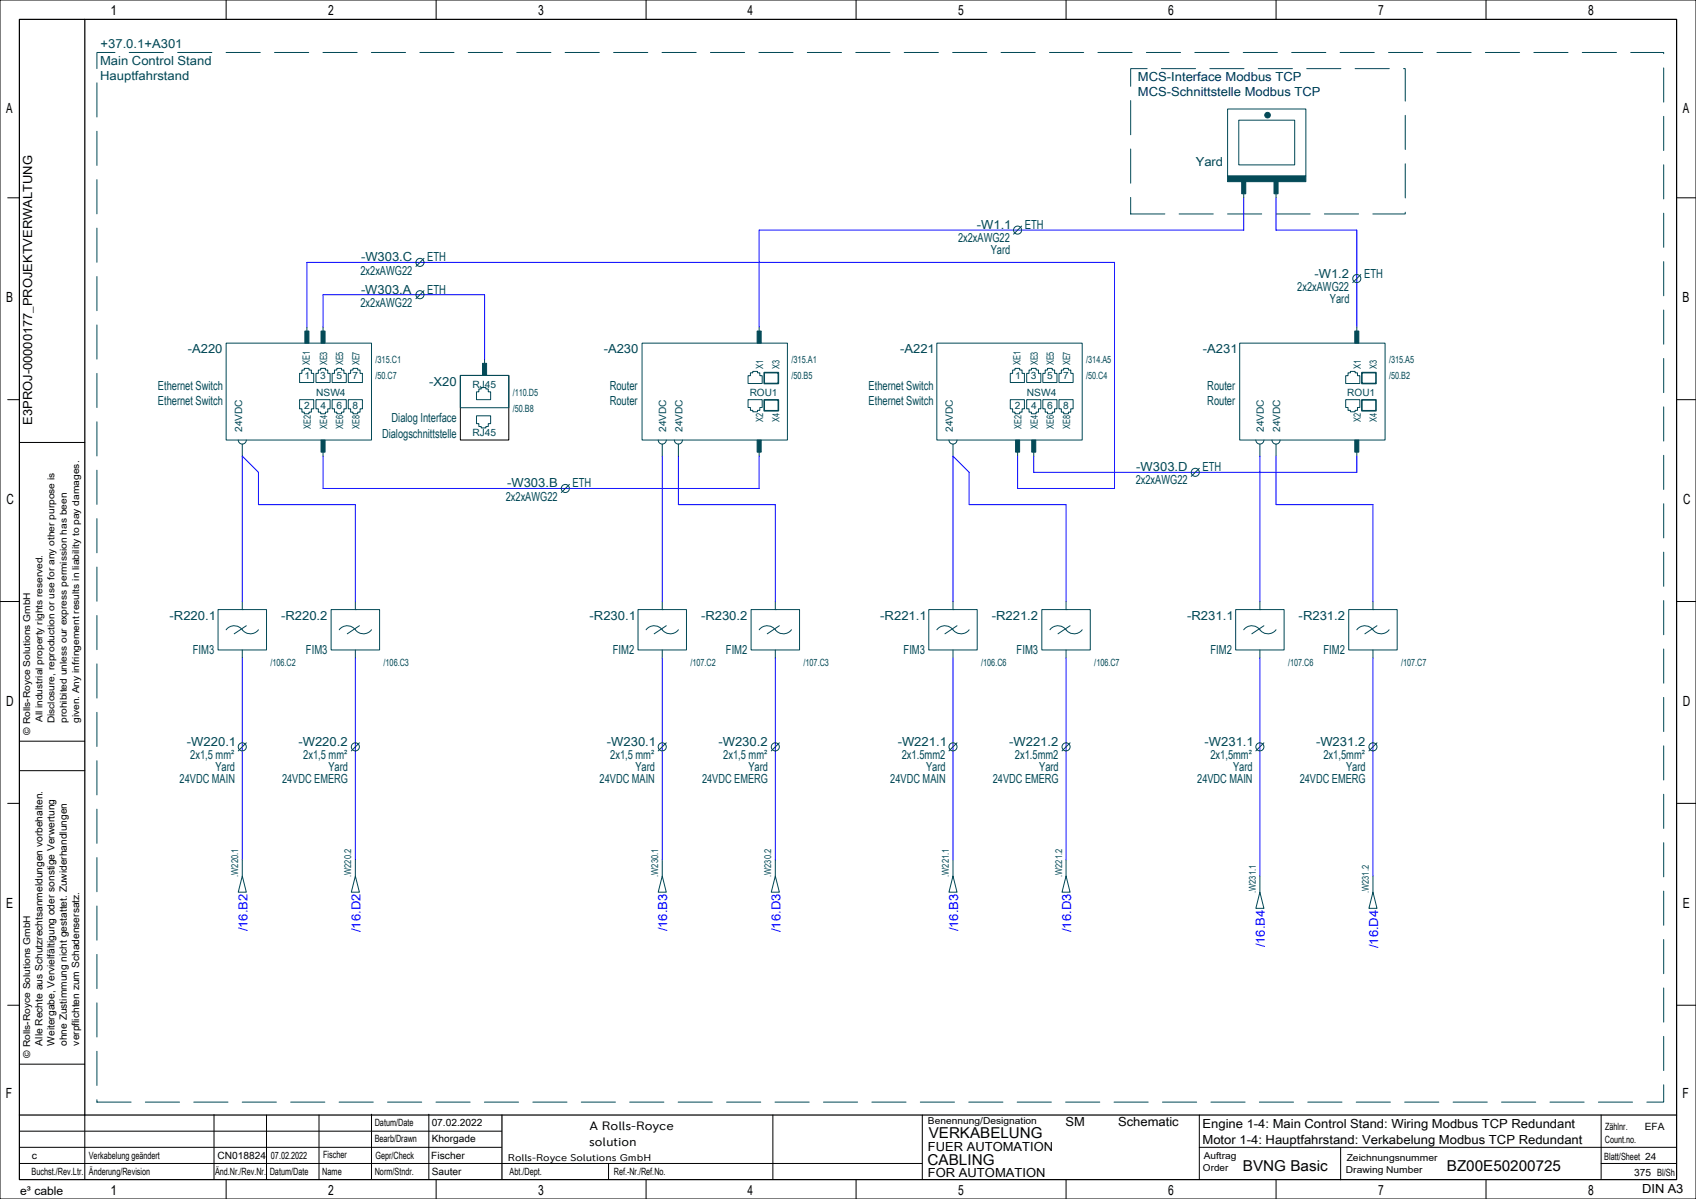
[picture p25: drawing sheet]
<svg xmlns="http://www.w3.org/2000/svg" width="420mm" height="297mm" viewBox="0 0 420 297" stroke-linecap="round" stroke-linejoin="round" font-family="sans-serif">
<defs><g id="words">
<g font-size="3.7">
<text x="230" y="282">VERKABELUNG</text>
<text x="229.7" y="288.5">CABLING</text>
<text x="307.8" y="290">BVNG Basic</text>
<text x="358.3" y="290">BZ00E50200725</text>
</g>
<g font-size="3.5">
<text x="27.3" y="3.8">1</text>
<text x="81.3" y="3.8">2</text>
<text x="133.3" y="3.8">3</text>
<text x="185.1" y="3.8">4</text>
<text x="237.3" y="3.8">5</text>
<text x="289.3" y="3.8">6</text>
<text x="341.3" y="3.8">7</text>
<text x="393.3" y="3.8">8</text>
<text x="1.5" y="28.1">A</text>
<text x="416.7" y="28.1">A</text>
<text x="1.5" y="74.9">B</text>
<text x="416.7" y="74.9">B</text>
<text x="1.6" y="124.9">C</text>
<text x="416.8" y="124.9">C</text>
<text x="1.5" y="174.9">D</text>
<text x="416.7" y="174.9">D</text>
<text x="1.5" y="224.9">E</text>
<text x="416.7" y="224.9">E</text>
<text x="1.5" y="271.9">F</text>
<text x="416.7" y="271.9">F</text>
<text x="27.3" y="296">1</text>
<text x="81.3" y="296">2</text>
<text x="133.3" y="296">3</text>
<text x="185.1" y="296">4</text>
<text x="237.3" y="296">5</text>
<text x="289.3" y="296">6</text>
<text x="341.3" y="296">7</text>
<text x="393.3" y="296">8</text>
</g>
<g font-size="3.1" fill="#004855">
<text x="24.8" y="16">Main Control Stand</text>
<text x="24.9" y="12">+37.0.1+A301</text>
<text x="24.8" y="19.9">Hauptfahrstand</text>
<text x="296.1" y="41">Yard</text>
<text x="241.9" y="56.7">-W1.1</text>
<text x="253.8" y="56.7">ETH</text>
<text x="89.4" y="64.8">-W303.C</text>
<text x="105.8" y="64.8">ETH</text>
<text x="237.3" y="60">2x2xAWG22</text>
<text x="245.3" y="63">Yard</text>
<text x="89.3" y="68">2x2xAWG22</text>
<text x="325.5" y="68.8">-W1.2</text>
<text x="337.8" y="68.8">ETH</text>
<text x="89.3" y="76">2x2xAWG22</text>
<text x="89.4" y="72.8">-W303.A</text>
<text x="105.8" y="72.8">ETH</text>
<text x="321.3" y="72">2x2xAWG22</text>
<text x="329.3" y="75">Yard</text>
<text x="46.5" y="87.5">-A220</text>
<text x="149.5" y="87.5">-A230</text>
<text x="222.9" y="87.5">-A221</text>
<text x="297.9" y="87.5">-A231</text>
<text x="106.3" y="95.5">-X20</text>
<text x="39.1" y="96.5">Ethernet Switch</text>
<text x="39.1" y="100.4">Ethernet Switch</text>
<text x="151" y="96.5">Router</text>
<text x="151" y="100.4">Router</text>
<text x="215.1" y="96.5">Ethernet Switch</text>
<text x="215.1" y="100.4">Ethernet Switch</text>
<text x="299" y="96.5">Router</text>
<text x="299" y="100.4">Router</text>
<text x="97" y="104.5">Dialog Interface</text>
<text x="94.6" y="108.4">Dialogschnittstelle</text>
<text x="281.4" y="116.8">-W303.D</text>
<text x="297.8" y="116.8">ETH</text>
<text x="125.3" y="124">2x2xAWG22</text>
<text x="125.6" y="120.8">-W303.B</text>
<text x="141.8" y="120.8">ETH</text>
<text x="281.3" y="120">2x2xAWG22</text>
<text x="42" y="153.5">-R220.1</text>
<text x="69.6" y="153.5">-R220.2</text>
<text x="146" y="153.5">-R230.1</text>
<text x="173.6" y="153.5">-R230.2</text>
<text x="218" y="153.5">-R221.1</text>
<text x="245.6" y="153.5">-R221.2</text>
<text x="294" y="153.5">-R231.1</text>
<text x="321.6" y="153.5">-R231.2</text>
<text x="47.8" y="162">FIM3</text>
<text x="75.8" y="162">FIM3</text>
<text x="151.8" y="162">FIM2</text>
<text x="179.8" y="162">FIM2</text>
<text x="223.8" y="162">FIM3</text>
<text x="251.8" y="162">FIM3</text>
<text x="299.8" y="162">FIM2</text>
<text x="327.8" y="162">FIM2</text>
<text x="46.3" y="184.8">-W220.1</text>
<text x="73.9" y="184.8">-W220.2</text>
<text x="150.3" y="184.8">-W230.1</text>
<text x="177.9" y="184.8">-W230.2</text>
<text x="222.3" y="184.8">-W221.1</text>
<text x="249.9" y="184.8">-W221.2</text>
<text x="298.3" y="184.8">-W231.1</text>
<text x="325.9" y="184.8">-W231.2</text>
<text x="47.1" y="188">2x1,5 mm²</text>
<text x="53.3" y="191">Yard</text>
<text x="75.1" y="188">2x1,5 mm²</text>
<text x="81.3" y="191">Yard</text>
<text x="151.1" y="188">2x1,5 mm²</text>
<text x="157.3" y="191">Yard</text>
<text x="179.1" y="188">2x1,5 mm²</text>
<text x="185.3" y="191">Yard</text>
<text x="223.3" y="188">2x1.5mm2</text>
<text x="229.3" y="191">Yard</text>
<text x="251.3" y="188">2x1.5mm2</text>
<text x="257.3" y="191">Yard</text>
<text x="299.7" y="188">2x1,5mm²</text>
<text x="305.3" y="191">Yard</text>
<text x="327.7" y="188">2x1,5mm²</text>
<text x="333.3" y="191">Yard</text>
<text x="44.5" y="194">24VDC MAIN</text>
<text x="69.9" y="194">24VDC EMERG</text>
<text x="148.5" y="194">24VDC MAIN</text>
<text x="173.9" y="194">24VDC EMERG</text>
<text x="220.5" y="194">24VDC MAIN</text>
<text x="245.9" y="194">24VDC EMERG</text>
<text x="296.5" y="194">24VDC MAIN</text>
<text x="321.9" y="194">24VDC EMERG</text>
</g>
<g font-size="3.1" fill="#002455">
<text x="281.8" y="20">MCS-Interface Modbus TCP</text>
<text x="281.8" y="23.9">MCS-Schnittstelle Modbus TCP</text>
</g>
<g font-size="3.1">
<text x="8" y="105.2" transform="rotate(-90 8 105.2)">E3PROJ-00000177_PROJEKTVERWALTUNG</text>
<text x="263.9" y="279">SM</text>
<text x="276.9" y="279">Schematic</text>
<text x="297.8" y="279.5">Engine 1-4: Main Control Stand: Wiring Modbus TCP Redundant</text>
<text x="229.8" y="285">FUER AUTOMATION</text>
<text x="297.8" y="283.4">Motor 1-4: Hauptfahrstand: Verkabelung Modbus TCP Redundant</text>
<text x="229.8" y="291.5">FOR AUTOMATION</text>
<text x="406.7" y="295.5">DIN A3</text>
</g>
<g font-size="3.1" fill="#00f">
<text x="61.2" y="230.7" transform="rotate(-90 61.2 230.7)">/16.B2</text>
<text x="89.2" y="230.9" transform="rotate(-90 89.2 230.9)">/16.D2</text>
<text x="165.2" y="230.7" transform="rotate(-90 165.2 230.7)">/16.B3</text>
<text x="193.2" y="230.9" transform="rotate(-90 193.2 230.9)">/16.D3</text>
<text x="237.3" y="230.7" transform="rotate(-90 237.3 230.7)">/16.B3</text>
<text x="265.3" y="230.9" transform="rotate(-90 265.3 230.9)">/16.D3</text>
<text x="313.3" y="234.7" transform="rotate(-90 313.3 234.7)">/16.B4</text>
<text x="341.3" y="234.9" transform="rotate(-90 341.3 234.9)">/16.D4</text>
</g>
<g font-size="3">
<text x="146" y="280">A Rolls-Royce</text>
<text x="145.9" y="284">solution</text>
</g>
<text font-size="2.9" x="5" y="296">e³ cable</text>
<g font-size="2.5" fill="#004855">
<text x="93" y="90">/315.C1</text>
<text x="196" y="90">/315.A1</text>
<text x="269" y="90">/314.A5</text>
<text x="344" y="90">/315.A5</text>
<text x="75.4" y="94">1</text>
<text x="76.7" y="90.5" transform="rotate(-90 76.7 90.5)">XE1</text>
<text x="79.3" y="94">3</text>
<text x="81" y="90.5" transform="rotate(-90 81 90.5)">XE3</text>
<text x="83.3" y="94">5</text>
<text x="85" y="90.5" transform="rotate(-90 85 90.5)">XE5</text>
<text x="87.3" y="94">7</text>
<text x="89" y="90.5" transform="rotate(-90 89 90.5)">XE7</text>
<text x="93" y="94">/50.C7</text>
<text x="189" y="91.5" transform="rotate(-90 189 91.5)">X1</text>
<text x="193" y="91.5" transform="rotate(-90 193 91.5)">X3</text>
<text x="196" y="94">/50.B5</text>
<text x="251.4" y="94">1</text>
<text x="252.8" y="90.5" transform="rotate(-90 252.8 90.5)">XE1</text>
<text x="255.3" y="94">3</text>
<text x="257" y="90.5" transform="rotate(-90 257 90.5)">XE3</text>
<text x="259.3" y="94">5</text>
<text x="261" y="90.5" transform="rotate(-90 261 90.5)">XE5</text>
<text x="263.3" y="94">7</text>
<text x="265" y="90.5" transform="rotate(-90 265 90.5)">XE7</text>
<text x="269" y="94">/50.C4</text>
<text x="337" y="91.5" transform="rotate(-90 337 91.5)">X1</text>
<text x="341" y="91.5" transform="rotate(-90 341 91.5)">X3</text>
<text x="344" y="94">/50.B2</text>
<text x="75.4" y="101.3">2</text>
<text x="78.3" y="98">NSW4</text>
<text x="79.3" y="101.3">4</text>
<text x="83.3" y="101.3">6</text>
<text x="87.3" y="101.3">8</text>
<text x="117" y="96">RJ45</text>
<text x="127" y="98">/110.D5</text>
<text x="185.7" y="98">ROU1</text>
<text x="251.3" y="101.3">2</text>
<text x="254.3" y="98">NSW4</text>
<text x="255.4" y="101.3">4</text>
<text x="259.3" y="101.3">6</text>
<text x="263.3" y="101.3">8</text>
<text x="333.7" y="98">ROU1</text>
<text x="60" y="107" transform="rotate(-90 60 107)">24VDC</text>
<text x="77" y="106.3" transform="rotate(-90 77 106.3)">XE2</text>
<text x="81" y="106.3" transform="rotate(-90 81 106.3)">XE4</text>
<text x="85" y="106.3" transform="rotate(-90 85 106.3)">XE6</text>
<text x="89" y="106.3" transform="rotate(-90 89 106.3)">XE8</text>
<text x="127" y="102">/50.B8</text>
<text x="165" y="107" transform="rotate(-90 165 107)">24VDC</text>
<text x="169" y="107" transform="rotate(-90 169 107)">24VDC</text>
<text x="189" y="104.6" transform="rotate(-90 189 104.6)">X2</text>
<text x="193" y="104.6" transform="rotate(-90 193 104.6)">X4</text>
<text x="236" y="107" transform="rotate(-90 236 107)">24VDC</text>
<text x="253" y="106.3" transform="rotate(-90 253 106.3)">XE2</text>
<text x="257" y="106.3" transform="rotate(-90 257 106.3)">XE4</text>
<text x="261" y="106.3" transform="rotate(-90 261 106.3)">XE6</text>
<text x="265" y="106.3" transform="rotate(-90 265 106.3)">XE8</text>
<text x="313" y="107" transform="rotate(-90 313 107)">24VDC</text>
<text x="317" y="107" transform="rotate(-90 317 107)">24VDC</text>
<text x="337" y="104.6" transform="rotate(-90 337 104.6)">X2</text>
<text x="341" y="104.6" transform="rotate(-90 341 104.6)">X4</text>
<text x="117" y="108">RJ45</text>
<text x="67" y="165">/106.C2</text>
<text x="95" y="165">/106.C3</text>
<text x="171" y="165">/107.C2</text>
<text x="199" y="165">/107.C3</text>
<text x="243" y="165">/106.C6</text>
<text x="271" y="165">/106.C7</text>
<text x="319" y="165">/107.C6</text>
<text x="347" y="165">/107.C7</text>
</g>
<g font-size="2.5">
<text x="10.5" y="259" transform="rotate(-90 10.5 259)">Alle Rechte aus Schutzrechtsanmeldungen vorbehalten.</text>
<text x="13.5" y="259" transform="rotate(-90 13.5 259)">Weitergabe, Vervielfältigung oder sonstige Verwertung</text>
<text x="16.6" y="259.1" transform="rotate(-90 16.6 259.1)">ohne Zustimmung nicht gestattet. Zuwiderhandlungen</text>
<text x="19.6" y="259" transform="rotate(-90 19.6 259)">verpflichten zum Schadensersatz.</text>
<text x="92.8" y="279">Datum/Date</text>
<text x="106.9" y="279">07.02.2022</text>
<text x="397.5" y="280">Zählnr.</text>
<text x="407.3" y="280">EFA</text>
<text x="7.9" y="287">c</text>
<text x="22" y="287">Verkabelung geändert</text>
<text x="53.9" y="287">CN018824</text>
<text x="67.1" y="287">07.02.2022</text>
<text x="80" y="286.8">Fischer</text>
<text x="92.8" y="283">Bearb/Drawn</text>
<text x="93" y="287">Gepr/Check</text>
<text x="106.8" y="287">Fischer</text>
<text x="106.9" y="283">Khorgade</text>
<text x="397.3" y="287.3">Blatt/Sheet 24</text>
<text x="397.4" y="283">Count.no.</text>
<text x="7.8" y="291">Buchst./Rev.Ltr.</text>
<text x="22" y="291">Änderung/Revision</text>
<text x="53.3" y="291">Änd.Nr./Rev.Nr.</text>
<text x="66.8" y="291">Datum/Date</text>
<text x="79.8" y="291">Name</text>
<text x="92.8" y="291">Norm/Stndr.</text>
<text x="106.9" y="291">Sauter</text>
<text x="126.2" y="291">Abt./Dept.</text>
<text x="152" y="291">Ref.-Nr./Ref.No.</text>
<text x="404.7" y="291.2">375 Bl/Sh</text>
</g>
<text font-size="2.4" x="125.8" y="287.5">Rolls-Royce Solutions GmbH</text>
<g font-size="2.3">
<text x="10.5" y="178.9" transform="rotate(-90 10.5 178.9)">All industrial property rights reserved.</text>
<text x="13.5" y="179.2" transform="rotate(-90 13.5 179.2)">Disclosure, reproduction or use for any other purpose is</text>
<text x="16.6" y="179.1" transform="rotate(-90 16.6 179.1)">prohibited unless our express permission has been</text>
<text x="19.6" y="179.1" transform="rotate(-90 19.6 179.1)">given. Any infringement results in liability to pay damages.</text>
<text x="7.5" y="182" transform="rotate(-90 7.5 182)">© Rolls-Royce Solutions GmbH</text>
<text x="7.5" y="262" transform="rotate(-90 7.5 262)">© Rolls-Royce Solutions GmbH</text>
<text x="229.8" y="278.5">Benennung/Designation</text>
<text x="298.1" y="287">Auftrag</text>
<text x="333.5" y="287.5">Zeichnungsnummer</text>
<text x="297.9" y="290">Order</text>
<text x="333.3" y="290.5">Drawing Number</text>
</g>
<g font-size="2.3" fill="#004855">
<text x="59" y="217.2" transform="rotate(-90 59 217.2)">.W220.1</text>
<text x="87" y="217.2" transform="rotate(-90 87 217.2)">.W220.2</text>
<text x="163" y="217.2" transform="rotate(-90 163 217.2)">.W230.1</text>
<text x="191" y="217.2" transform="rotate(-90 191 217.2)">.W230.2</text>
<text x="235" y="217.2" transform="rotate(-90 235 217.2)">.W221.1</text>
<text x="263" y="217.2" transform="rotate(-90 263 217.2)">.W221.2</text>
<text x="311" y="221.2" transform="rotate(-90 311 221.2)">.W231.1</text>
<text x="339" y="221.2" transform="rotate(-90 339 221.2)">.W231.2</text>
</g>
</g></defs>
<g fill="none" stroke="#000" stroke-width=".25">
<path d="M0 0h420v297h-420zM56 0v4.8M108 0v4.8M160 0v4.8M212 0v4.8M264 0v4.8M316 0v4.8M368 0v4.8M1.9 49h2.9M415.2 49h4.8M1.9 99h2.9M114 93h12v16h-12z"/>
<path d="M415.2 99h4.8M4.8 109.6h16.2M0 149h4.8M415.2 149h4.7M1.9 199h2.9M4.8 190.9h16.2M4.8 183.6h16.2M415.2 199h4.8M1.9 249h2.9M415.2 249h4.8M4.8 263.6h16.2M21 276.2v16"/>
<path d="M53 276.1v16M66 276.2v16M79 276.2v16M92 276v16M106.2 276v16M191.4 276.2v16M228.4 276.2v16M297 276.2v16M396.5 276.2v15.8M4.8 284.2h119.4M4.8 288.2h223.6M4.8 280.2h119.4"/>
<path d="M56 292.2v4.8M108 292.2v4.8M150.7 288.2v4M160 292.2v4.8M212 292.2v4.8M264 292.2v4.8M297 284.2h118.2M316 292.2v4.8M332 284.3v8M368 292.2v4.8M396.5 288.2h18.7"/>
</g>
<path d="M4.8 4.8h410.4v287.4h-410.4zM21 4.8v271.4M4.8 276.2h410.4M124.3 276.2v15.9" fill="none" stroke="#000" stroke-width=".3"/>
<path d="M24 13h388v260h-388zM280 17h68v36h-68z" fill="none" stroke="#004855" stroke-width=".25" stroke-dasharray="8.5 3.5"/>
<g fill="none" stroke="#004855" stroke-width=".25">
<path d="M304 27h19.4v16.6h-19.4zM306.8 29.8h13.8v11h-13.8zM253 56l-2 2M308 48v1M316 48v1M105 64l-2 2M105 72l-2 2M337 68l-2 2M56 85h36v24h-36zM74.2 99h3.5v2.3h-.6v.8h-.6v.4h-1.1v-.4h-.6v-.8h-.6zM74.8 91.7h.6v-.4h1.1v.4h.6v.8h.6v2.3h-3.5v-2.3h.6zM76 81v1"/>
<path d="M78.2 99h3.5v2.3h-.5v.8h-.6v.4h-1.2v-.4h-.6v-.8h-.6zM78.8 91.7h.6v-.4h1.2v.4h.6v.8h.5v2.3h-3.5v-2.3h.6zM80 81v1M82.3 99h3.5v2.3h-.6v.8h-.6v.4h-1.2v-.4h-.6v-.8h-.5zM82.8 91.7h.6v-.4h1.2v.4h.6v.8h.6v2.3h-3.5v-2.3h.5zM86.2 99h3.5v2.3h-.5v.8h-.6v.4h-1.2v-.4h-.6v-.8h-.6zM86.8 91.7h.6v-.4h1.2v.4h.6v.8h.5v2.3h-3.5v-2.3h.6zM114 93h12v8h-12zM118.6 96.4h.6v-.4h1.1v.4h.6v.7h.6v1.9h-3.5v-1.9h.6zM120 89v1M159 85h36v24h-36zM185.2 99h3.5v1.9h-.5v.7h-.6v.4h-1.2v-.4h-.6v-.7h-.6z"/>
<path d="M185.8 92.4h.6v-.4h1.2v.4h.6v.7h.5v1.9h-3.5v-1.9h.6zM188 81v1M232 85h36v24h-36zM250.2 99h3.5v2.3h-.6v.8h-.6v.4h-1.1v-.4h-.6v-.8h-.6zM250.8 91.7h.6v-.4h1.1v.4h.6v.8h.6v2.3h-3.5v-2.3h.6zM254.3 99h3.5v2.3h-.6v.8h-.6v.4h-1.2v-.4h-.6v-.8h-.5zM254.8 91.7h.6v-.4h1.2v.4h.6v.8h.6v2.3h-3.5v-2.3h.5zM258.2 99h3.6v2.3h-.6v.8h-.6v.4h-1.2v-.4h-.6v-.8h-.6zM258.8 91.7h.6v-.4h1.2v.4h.6v.8h.6v2.3h-3.6v-2.3h.6zM262.3 99h3.4v2.3h-.5v.8h-.6v.4h-1.2v-.4h-.6v-.8h-.5zM262.8 91.7h.6v-.4h1.2v.4h.6v.8h.5v2.3h-3.4v-2.3h.5zM307 85h36v24h-36z"/>
<path d="M333.3 99h3.5v1.9h-.6v.7h-.6v.4h-1.2v-.4h-.6v-.7h-.5zM333.8 92.4h.6v-.4h1.2v.4h.6v.7h.6v1.9h-3.5v-1.9h.5zM336 81v1M59 109a1 1 0 0 0 1 1 1 1 0 0 0 1-1M60 110v3M80 112v1M118 103h3.5v1.9h-.6v.7h-.6v.4h-1.1v-.4h-.6v-.7h-.6zM163 109a1 1 0 0 0 1 1 1 1 0 0 0 1-1M164 110v3M167 109a1 1 0 0 0 1 1 1 1 0 0 0 1-1M168 110v3M188 112v1"/>
<path d="M235 109a1 1 0 0 0 1 1 1 1 0 0 0 1-1M236 110v3M252 112v1M256 112v1M297 116l-2 2M311 109a1 1 0 0 0 1 1 1 1 0 0 0 1-1M312 110v3M315 109a1 1 0 0 0 1 1 1 1 0 0 0 1-1M316 110v3M336 112v1M141 120l-2 2M54 151h12v10h-12z"/>
<path d="M56 156a2.61 2.61 0 0 1 4.4 .4 2.5 2.5 0 0 0 3.6-.4M60 151h.1M60 149v2M61 155l-3 2M82 151h12v10h-12zM84 156a2.62 2.62 0 0 1 4.4 .4 2.5 2.5 0 0 0 3.6-.4M88 151h.1M88 149v2M89 155l-3 2M158 151h12v10h-12zM160 156a2.62 2.62 0 0 1 4.4 .4 2.5 2.5 0 0 0 3.6-.4M164 151h.1"/>
<path d="M164 149v2M165 155l-3 2M186 151h12v10h-12zM188 156a2.62 2.62 0 0 1 4.4 .4 2.5 2.5 0 0 0 3.6-.4M192 151h.1M192 149v2M193 155l-3 2M230 151h12v10h-12zM232 156a2.61 2.61 0 0 1 4.4 .4 2.5 2.5 0 0 0 3.6-.4M236 151h.1M236 149v2M237 155l-3 2"/>
<path d="M258 151h12v10h-12zM260 156a2.61 2.61 0 0 1 4.4 .4 2.5 2.5 0 0 0 3.6-.4M264 151h.1M264 149v2M265 155l-3 2M306 151h12v10h-12zM308 156a2.61 2.61 0 0 1 4.4 .4 2.5 2.5 0 0 0 3.6-.4M312 151h.1M312 149v2M313 155l-3 2M334 151h12v10h-12zM336 156a2.61 2.61 0 0 1 4.4 .4 2.5 2.5 0 0 0 3.6-.4"/>
<path d="M340 151h.1M340 149v2M341 155l-3 2M60 161v2M88 161v2M164 161v2M192 161v2M236 161v2M264 161v2M312 161v2M340 161v2M61 184l-2 2"/>
<path d="M89 184l-2 2M165 184l-2 2M193 184l-2 2M237 184l-2 2M265 184l-2 2M313 184l-2 2M341 184l-2 2M60 217l1 4h-2zM60 213v4M88 217l1 4h-2zM88 213v4M164 217l1 4h-2z"/>
<path d="M164 213v4M192 217l1 4h-2zM192 213v4M236 217l1 4h-2zM236 213v4M264 217l1 4h-2zM264 213v4M312 217v4M340 217v4M312 221l1 4h-2zM340 221l1 4h-2z"/>
<circle cx="252" cy="57" r="1"/>
<circle cx="104" cy="65" r="1"/>
<circle cx="104" cy="73" r="1"/>
<circle cx="336" cy="69" r="1"/>
<circle cx="296" cy="117" r="1"/>
<circle cx="140" cy="121" r="1"/>
<circle cx="60" cy="185" r="1"/>
<circle cx="88" cy="185" r="1"/>
<circle cx="164" cy="185" r="1"/>
<circle cx="192" cy="185" r="1"/>
<circle cx="236" cy="185" r="1"/>
<circle cx="264" cy="185" r="1"/>
<circle cx="312" cy="185" r="1"/>
<circle cx="340" cy="185" r="1"/>
</g>
<g fill="#004855" stroke="#004855" stroke-width=".25">
<path d="M304 43.6h19.4v1.4h-19.4z" fill-rule="evenodd"/>
<path d="M79.5 109h1v3h-1z" fill-rule="evenodd"/>
<path d="M75.5 82h1v3h-1z" fill-rule="evenodd"/>
<path d="M251.5 109h1v3h-1z" fill-rule="evenodd"/>
<path d="M79.5 82h1v3h-1z" fill-rule="evenodd"/>
<path d="M119.5 90h1v3h-1z" fill-rule="evenodd"/>
<path d="M255.5 109h1v3h-1z" fill-rule="evenodd"/>
<path d="M187.5 109h1v3h-1z" fill-rule="evenodd"/>
<path d="M335.5 109h1v3h-1z" fill-rule="evenodd"/>
<path d="M187.5 82h1v3h-1z" fill-rule="evenodd"/>
<path d="M307.5 45h1v3h-1z" fill-rule="evenodd"/>
<path d="M335.5 82h1v3h-1z" fill-rule="evenodd"/>
<path d="M315.5 45h1v3h-1z" fill-rule="evenodd"/>
<circle cx="313.9" cy="28.5" r=".69"/>
</g>
<g fill="none" stroke="#00f" stroke-width=".25">
<path d="M308 49v8h-120v24M316 49v8h20v24M76 81v-16h200v56h-24v-8M80 81v-8h40v16M80 113v8h108v-8M164 113v36M168 113v12h24v24M256 113v4h80v-4M312 113v36M316 113v12h24v24M60 149v-36l4 4v8h24v24M236 149v-36l4 4v8h24v24"/>
<path d="M60 163v50M88 163v50M164 163v50M192 163v50M236 163v50M264 163v50M312 163v54M340 163v54"/>
</g>
<path d="M189.3 99.1h3.5v2.6h-3.5zM189.3 92.3h3.5v2.7h-3.5zM337.2 99.1h3.6v2.6h-3.6zM337.2 92.3h3.6v2.7h-3.6z" fill="none" stroke="#004855" stroke-width=".4"/>
<use href="#words"/>
</svg>
